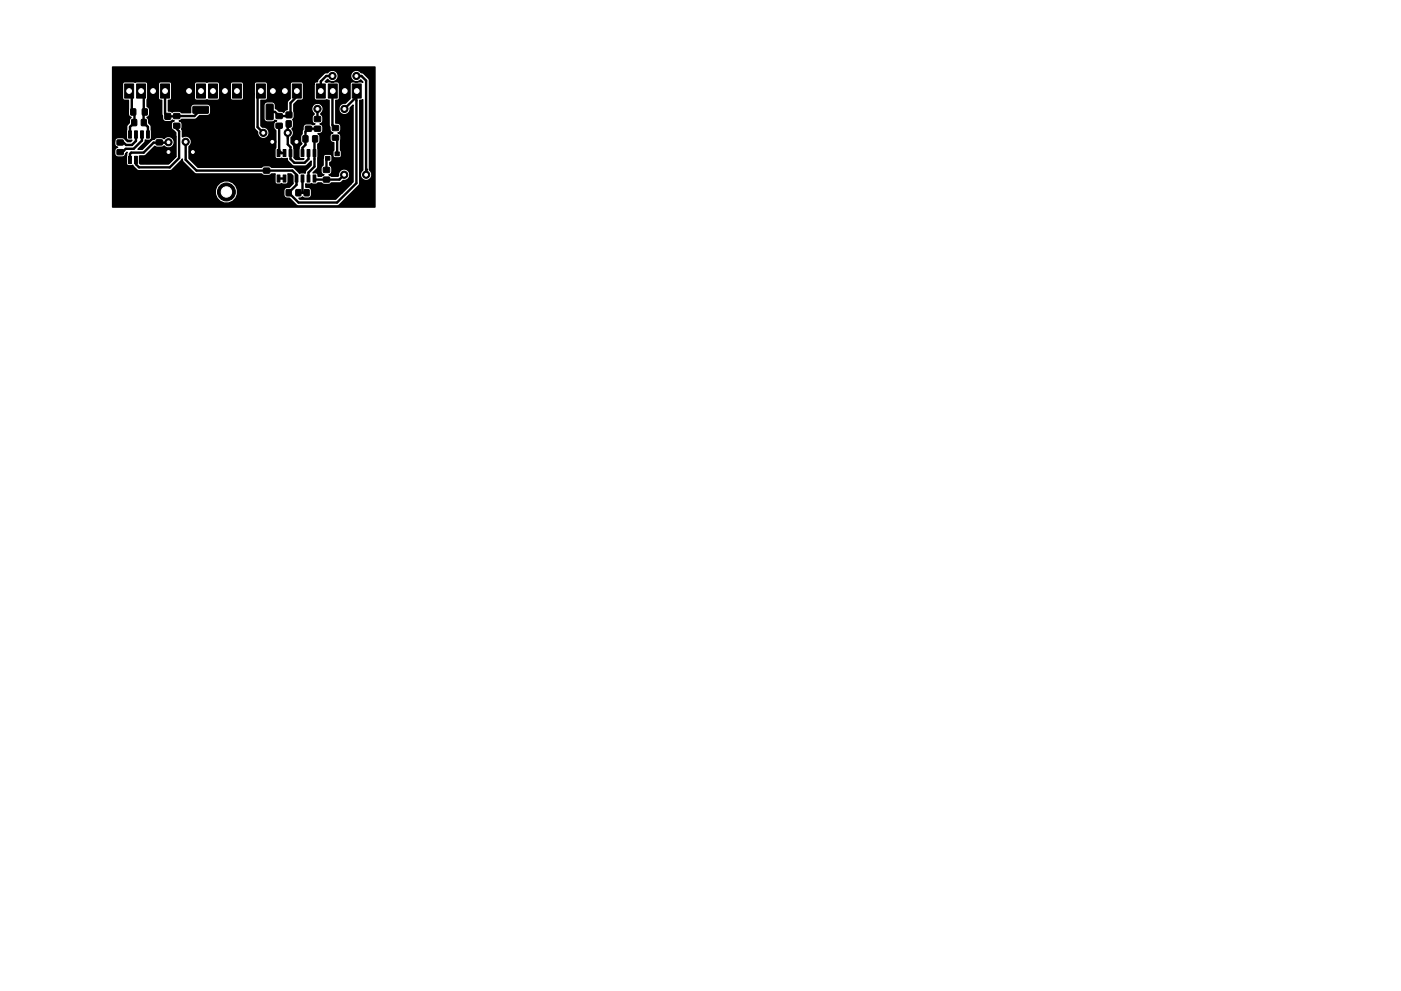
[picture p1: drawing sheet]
<svg xmlns="http://www.w3.org/2000/svg" width="297mm" height="210mm" viewBox="0 0 297 210" stroke-linecap="round" stroke-linejoin="round" font-family="sans-serif">
<g fill="#000" stroke="#000" stroke-width=".21">
<path d="M24.8 29.7h1.3v1h-1.2zM24.8 31.8h1.3v1h-1.2zM25.7 23.1h1v1.3h-1zM27.3 27.8h.6v1.5h-.6zM27.3 33.2h.6v1.5h-.6zM26.4 17.8h1.9v3h-1.9zM28.5 27.8h.6v1.5h-.6zM28.5 33.2h.6v1.5h-.6zM27.7 23.1h1.1l-.1 1.3h-1zM27.9 25.4h1.1l-.1 1.2h-1zM29.8 27.8h.6v1.5h-.6zM29.8 33.2h.6v1.5h-.6z"/>
<path d="M30 25.4h1v1.2h-1zM29 17.8h1.9v3h-1.9zM30.2 23.1h1v1.3h-1zM31.1 27.8h.6v1.5h-.6zM31.1 33.2h.6v1.5h-.6zM32.2 23.1h1.1l-.1 1.3h-1zM31.5 17.8h1.9v3h-1.9zM33.2 29.7h1.2v1h-1.2zM33.2 31.8l1.2-.1v1l-1.2 .1zM34 17.8h1.9v3h-1.9zM35 24.1h1.1v1.2h-1.1zM35 26h1.1v1.2h-1.1z"/>
<path d="M36.8 24.1h1.3v1h-1.2zM36.8 26.2h1.3v1h-1.2zM39.1 17.8h1.9v3h-1.9zM41.7 17.8h1.9v3h-1.9zM40.9 28.6l3.2-.1 .1 .2v1.2l-.2 .1h-3l-.1-.2zM40.9 22.6h3.2l.1 .2v1.1l-.2 .2-3-.1-.1-.2zM44.2 17.8h1.9v3h-1.9zM46.7 17.8h1.9v3h-1.9zM49.3 17.8h1.9v3h-1.9zM50.5 22.1h1.2l.2 .1 .1 3-.2 .2h-1.1l-.2-.1zM54.4 17.8h1.9v3h-1.9zM55.9 35.7h1.2l.1 1h-1.3z"/>
<path d="M55.9 33.6h1.2l.1 1-1.3 .1zM56.5 22.1h1.2l.2 .1v3l-.1 .2h-1.2l-.2-.1zM56.9 17.8h1.9v3h-1.9zM58.8 37.1h.6v1.5h-.6zM58.8 31.7h.6v1.5h-.6zM58.6 24.1h1.2v1h-1.2zM58.6 26.2h1.2v1h-1.2zM60 37.1h.6v1.5h-.6zM60 31.7h.6v1.5h-.6zM59.4 17.8h1.9v3h-1.9zM60.7 25.7h1v1.2h-1zM60.7 23.8h1.2v1.2h-1.2z"/>
<path d="M61.3 37.1h.6v1.5h-.6zM61.3 31.7h.6v1.5h-.6zM62.6 37.1h.6v1.5h-.6zM62.6 31.7h.6v1.5h-.6zM62.8 25.7h1l-.1 1.2h-1zM62.6 23.8h1.2v1.2h-1.2zM62 17.8h1.9v3h-1.9zM63.8 37.1h.6v1.5h-.6zM63.8 31.7h.6v1.5h-.6zM64.3 28.8h1l-.1 1.3h-1zM65.1 37.1h.6v1.5h-.6zM65.1 31.7h.6v1.5h-.6z"/>
<path d="M64.8 26.8h1.2v1h-1.2zM64.8 24.8l1.2-.1v1l-1.2 .1zM66.4 37.1h.6v1.5h-.6zM66.4 31.7h.6v1.5h-.6zM66.3 28.8h1v1.3h-1zM66.7 26.8h1.2l.1 1h-1.3zM66.7 24.8l1.2-.1 .1 1-1.3 .1zM67.1 17.8h1.9v3h-1.9zM69 33.2h.9v.8h-.9zM69 31.3h.9v.8h-.9zM68.6 35.6l1.2-.1 .1 1-1.3 .1zM68.6 37.6h1.2l.1 1h-1.3z"/>
<path d="M71 32.2h.9v.8h-.9zM69.6 17.8h1.9v3h-1.9zM70.5 26.7l1.2-.1 .1 1-1.3 .1zM70.5 28.7h1.2l.1 1h-1.3zM72.1 17.8h1.9v3h-1.9zM74.7 17.8h1.9v3h-1.9zM60.7 40.3h1v1.2h-1zM62.8 40.3h1l-.1 1.2h-1zM64.5 40.3h1v1.2h-1zM66.6 40.3h1l-.1 1.2h-1z"/>
<circle cx="70.5" cy="16.1" r=".76"/>
<circle cx="75.6" cy="16.1" r=".76"/>
<circle cx="35.7" cy="32.3" r=".76"/>
<circle cx="35.7" cy="30.2" r=".76"/>
<circle cx="39.4" cy="30.1" r=".76"/>
<circle cx="40.9" cy="32.3" r=".76"/>
<circle cx="55.8" cy="28.2" r=".76"/>
<circle cx="57.7" cy="30.1" r=".76"/>
<circle cx="61" cy="28.2" r=".76"/>
<circle cx="62.9" cy="30.1" r=".76"/>
<circle cx="67.3" cy="23.1" r=".76"/>
<circle cx="73" cy="37.1" r=".76"/>
<circle cx="73" cy="23.1" r=".76"/>
<circle cx="77.6" cy="37.1" r=".76"/>
<circle cx="48" cy="40.7" r="1.9"/>
</g>
<g fill="none" stroke="#000" stroke-width=".51">
<path d="M27.4 19.3l.5 .5v3.6l.4 .4M29.7 19.3h.1M29.9 19.3l.6 .5v3.7l.2 .3M32.2 17l.3 .3v2l.3 .3v4.2M32.3 19.3h.1M35 19.3v4.8l.6 .6 5.6-.1 1.3-1.3M40 17l.1 2.3M47.4 17l.3 .3v2M55.3 19.3l-.7 .7v7l1.2 1.2M57.8 17l.1 2.3M60.3 17l.1 2.3M62.5 19v1.4"/>
<path d="M62.8 19.4l.1-.1v1.2l-1.3 1.3v2.3l-.6 .5h-1.8l-.9-.9h-1.1M64.3 17h-38.5l-.9 .9v5.2l.6 .7h.7M64.3 17l.5 .5v5.3l-1.6 1.6h1.3l.9 .9M64.3 17l2.2-2.2h5.2l1.4 1.4v4.3l-1.4 1.4v3.1l2.6 2.6v11.4l-1.9 1.9h-5.3M64.8 19.5l2.3 2.3h.8l1.3 1.3v8.3l.3 .3M70.5 16.1h-1.3l-1.2 1.2v2M70.6 19.3l-.1 7.2 .6 .7M75.6 16.1h1l1 1v20M75.6 19.3v1.2l-2.6 2.6M28.2 23.8l.3 .3v1.9M28.2 25.7l.3 .3M28.4 26.1h.1"/>
<path d="M28.5 26l-.9 .9v1.6M28.8 28.5v1.4l-.8 .9h-1.3l-.4-.5h-.8M30.1 28.5v1.3l-1.8 1.8h-1.6l-.5 .4h-.5l-.2 .2M30.4 26l1 .9v1.6M30.7 23.5l-.3 .3v2.2M30.7 25.7l-.3 .3M35.6 26.6v.8l1.6 1.6v4.2l-1.4 1.3h-5.1l-.6-.6M35.7 32.3l-1.9-.1-1.8 1.7h-.6M35.8 30.3h-3.2l-2.1 2.1h-2.7l-.2 .3v1.2M37.5 26.7v.6l.5 .6v5.6l-2 2h-6.5l-.7-.6v-1M51.2 23.7v3.6l2.8 2.8h3.7l-1.2 1.2v2.8h-13.7l-1.9-1.8 1.6-1.7v-1.3M59.1 37.9h1.2"/>
<path d="M59.2 26.7v5.3l.5 .5M60.3 32v.5h-1.2M61.2 26.9l-.2 .2v3.5l.6 .6v2.5l.8 .8h2.2l.8-.8v-1.2M61.2 26.9h.1M63.2 25l.1 4.7-.4 .4v2.4M64.1 37.9v3M65.4 27.3l-.6 .7v2.7l-.7 .7v1.1M65.4 27.3l.3 .3M65.4 27.3h1.9M66.8 29.5l-.1 .1v5.7l-1.3 1.3v1.3M67.3 23.1v2.2l.3-.3M69.5 33.6l-.3 .3v2.2"/>
<path d="M71.1 29.2l.4 .4v3M73 37.1l-1.1 1h-5l-.2-.2v-.5M75.6 20.6v18.3l-4.1 4.1h-8.2l-2.1-2.1 1.7-1.7v-2.1l-.9-.9h-20.3l-2.3-2.3v-3.8M63.3 40.9h1.7"/>
</g>
<circle cx="77.6" cy="36" r=".25" fill="#000"/>
<path d="M23.9 14.2h55.6v29.7h-55.6v-3.6h21.7v.9a2.4 2.4 0 0 0 3.7 1.5 2.4 2.4 0 0 0 0-4 2.4 2.4 0 0 0-3.7 1.6h-21.7v-10.4h.4v.7a.69 .69 0 0 0 .6 .7 .69 .69 0 0 0-.6 .7l.1 .9 .4 .4a1.58 1.58 0 0 0 1.8-.4v-.3l.3-.3-.1 .9v1.5l.1 .3 .4 .2 .8-.1 .9 .9 .5 .2h6.8l2.4-2.5 .2 .7 2.5 2.5h14.1l.3 .3a1.68 1.68 0 0 0 1.8-.3h.7v1.7l.1 .4 .4 .1 .9-.2 .9 .2 .4-.1 .1-.4-.1-1.7h.7l.4 .4 .1 1.6-.8 .8a.89 .89 0 0 0-1.2 .7v1.2a.94 .94 0 0 0 1.2 .5l1.4 1.4 .5 .2h8.2l.5-.2 4.1-4.1 .2-.5v-17.6l.6-.2v14.8a1.33 1.33 0 0 0-.4 1.6 1.33 1.33 0 0 0 1.4 .8 1.35 1.35 0 0 0 .9-1 1.35 1.35 0 0 0-.5-1.4v-18.8l-.2-.5-.9-1-.5-.2a1.33 1.33 0 0 0-1.5-.4 1.33 1.33 0 0 0-.9 1.4 1.22 1.22 0 0 0 .9 .9 1.22 1.22 0 0 0 1.3-.4l.4 .6-.3-.2h-1.9l-.4 .3-.1 3.3-1 1a1.24 1.24 0 0 0-1.4 1.1 1.24 1.24 0 0 0 1.3 1.3 1.24 1.24 0 0 0 1.1-1.4l.7-.6v16.3l-3.7 3.7h-7.6l-.2-.2 .7-.3a1.57 1.57 0 0 0 1.9-.2 1.58 1.58 0 0 0-.4-1.8l-.8-.1v-.7l2.2 .1 .4-.3h.8l.1 .1a1.86 1.86 0 0 0 1.9 0l.1-.1h1.9l.6-.5a1.24 1.24 0 0 0 1.4-1.2 1.24 1.24 0 0 0-1.3-1.3 1.24 1.24 0 0 0-1.1 1.5l-1.5 .1-.6-.3 .2-.1a1.24 1.24 0 0 0 0-1.9v-.7l.5-.2v-1.2l-.3-.2-1.1-.1a1.03 1.03 0 0 0-.5 1.2v1.2a1.16 1.16 0 0 0 .2 2l-.5 .3h-.8l-.1-.6-.9-.1 .9-1.1 .1-5 .4-.4a1.58 1.58 0 0 0-.4-1.9 .82 .82 0 0 0 1.1-.7l-.1-.9-.6-.4 .2-.1a1.24 1.24 0 0 0 0-1.9l.3-.5a1.24 1.24 0 0 0-.3-1.7 1.24 1.24 0 0 0-1.7 .3 1.24 1.24 0 0 0 .3 1.7v.2a1.16 1.16 0 0 0 .2 2l-.4 .2a1.55 1.55 0 0 0-2.1 .2l-.4 1.8a1.86 1.86 0 0 0 0 1.9l.1 .1-.5 .6-.1 2.1 .3 .5h.7l-.1 .1h-1.6l-.4-.4v-2.2l-.2-.5-.4-.4v-1.1a1.2 1.2 0 0 0 .2-1.9l.3-.3a2.01 2.01 0 0 0-.1-1.6l.3-.6-.1-2.7 .9-.8 .9-.1 .2-.2 .1-3.2h2.2v3l.1 .3 .4 .2h1.9l.3-.2 .5 .2v5.2l.2 1a.69 .69 0 0 0 .6 .7 .69 .69 0 0 0-.6 .7v.9l.4 .4 .4 .1v1.6l-.2 .3v.8l.3 .5h1l.5-.3v-1l-.2-.3v-2.1a1.35 1.35 0 0 0-.4-1.6h-.1h.1a1.14 1.14 0 0 0 .5-1.1 1.14 1.14 0 0 0-.7-1h-.4v-4.8l.5-.1 .2-.2v-3.4l-.4-.3h-1.9l-.3 .2-.3-.2 .5-.5a1.24 1.24 0 0 0 1.8 .2 1.24 1.24 0 0 0 0-1.8 1.24 1.24 0 0 0-1.8 .2l-.8 .2-1.2 1.2-.2 .5-.4 .1-.3 .4h-2.2l-.2-.3-.3-.2-2.1 .1-.3 .4v3.1l-.6 .7v1.7l-.6 .2-.1 .3-.3-.2h-.8l-.7-.6v-.7a.72 .72 0 0 0-.7-.7l-1.3 .1-.4 .3-.1 3.2a.72 .72 0 0 0 .8 .7l1.3-.1 .3-.3 .4 .1a.69 .69 0 0 0-.7 .7l.1 1 .4 .4v3.7l-.2 .3v1.5l.1 .4 .4 .1 2.1-.1 .2 .6 .8 .9 .5 .2 2.5-.1 1.1-1v.9l-1.1 1-.2 .6h-.9l-.3 .1-1-1.1-.5-.2h-4.4l-.1-.1a1.86 1.86 0 0 0-1.9 0l-.1 .1h-13.5l-1.9-1.9v-2.5a1.24 1.24 0 0 0 .3-1.7 1.24 1.24 0 0 0-1.7-.3v-1.2l-.2-.5 .1-1.3-.6-.5 .5-.3h3l.8-.8h1.7a.72 .72 0 0 0 .7-.7l-.1-1.3-.4-.4h-3.1a.72 .72 0 0 0-.7 .7v1.1h-1.9l-.1-.1a1.86 1.86 0 0 0-1.9 0l-.8-.2v-2.3l.4-.1 .3-.4v-3h4.8v3l.1 .3 .4 .2h1.9l.3-.2 .3 .2 2.1-.1 .3-.4v-3h2.2v3l.3 .4h2.3l.2-.2 .1-1h2.2v7l.2 .5 .5 .5a1.24 1.24 0 0 0 1.2 1.4 1.24 1.24 0 0 0 1.3-1.3 1.24 1.24 0 0 0-1.5-1.1l-.3-.3v-5.4l1.1-.1 .3-.4v-3l-.1-.3-.3-.2h-1.9l-.4 .2-.1 .3v2.2h-2.2v-2.2l-.2-.3-.3-.2h-1.9l-.3 .2-.2 .3h-2.2l-.2-.3-.3-.2h-1.9l-.3 .2-.3-.2h-1.9l-.4 .2-.1 .3h-4.8l-.1-.3-.4-.2-2 .1-.3 .4v3l.3 .4 .4 .1v2.8l.1 1a.72 .72 0 0 0 .8 .7h1l.3-.3 .4 .1a.69 .69 0 0 0-.6 .7l.1 1 .9 .9v5l-1.6 1.6h-5.9l-.2-.2v-1.5h1.1l2.1-2.1 .3 .2a1.98 1.98 0 0 0 1.6-.2h.1a1.23 1.23 0 0 0 1.8 .1 1.23 1.23 0 0 0 0-1.8 1.23 1.23 0 0 0-1.8 .1l-.3-.2a1.62 1.62 0 0 0-1.8 .4l-.6 .2-1.9 1.9h-.9l1.3-1.4 .2-.6 .9 .1 .4-.3v-2.6l-.1-.2-.5-.6a1.05 1.05 0 0 0-.3-1.2 .68 .68 0 0 0 .5-.7v-1.2l-.5-.4v-1.5l.1-.3v-3l-.1-.3-.3-.2h-1.9l-.4 .2-.3-.2h-1.9l-.3 .2-.1 .3v3l.2 .4 1 .1v2.9l.2 .5 .4 .2a.94 .94 0 0 0-.4 1.2l-.4 .3-.2 .5v2.4l.3 .4 .9 .1-.3 .2h-.7l-.8-.8a1.58 1.58 0 0 0-1.8 .4l-.1 .3h-.4z" fill="#000" stroke="#000" stroke-width=".3"/>
<g fill="#fff" stroke="#fff" stroke-width=".21">
<circle cx="35.7" cy="32.3" r=".3"/>
<circle cx="62.9" cy="30.1" r=".3"/>
<circle cx="57.7" cy="30.1" r=".3"/>
<circle cx="40.9" cy="32.3" r=".3"/>
<circle cx="35.7" cy="30.2" r=".3"/>
<circle cx="67.3" cy="23.1" r=".3"/>
<circle cx="39.4" cy="30.1" r=".3"/>
<circle cx="73" cy="23.1" r=".3"/>
<circle cx="73" cy="37.1" r=".3"/>
<circle cx="75.6" cy="16.1" r=".3"/>
<circle cx="70.5" cy="16.1" r=".3"/>
<circle cx="77.6" cy="37.1" r=".3"/>
<circle cx="61" cy="28.2" r=".3"/>
<circle cx="55.8" cy="28.2" r=".3"/>
<circle cx="68" cy="19.3" r=".5"/>
<circle cx="62.9" cy="19.3" r=".5"/>
<circle cx="60.4" cy="19.3" r=".5"/>
<circle cx="57.9" cy="19.3" r=".5"/>
<circle cx="55.3" cy="19.3" r=".5"/>
<circle cx="50.2" cy="19.3" r=".5"/>
<circle cx="47.7" cy="19.3" r=".5"/>
<circle cx="45.2" cy="19.3" r=".5"/>
<circle cx="42.6" cy="19.3" r=".5"/>
<circle cx="40.1" cy="19.3" r=".5"/>
<circle cx="35" cy="19.3" r=".5"/>
<circle cx="32.5" cy="19.3" r=".5"/>
<circle cx="29.9" cy="19.3" r=".5"/>
<circle cx="27.4" cy="19.3" r=".5"/>
<circle cx="70.6" cy="19.3" r=".5"/>
<circle cx="73.1" cy="19.3" r=".5"/>
<circle cx="75.6" cy="19.3" r=".5"/>
<circle cx="48" cy="40.7" r="1.1"/>
</g>
</svg>
